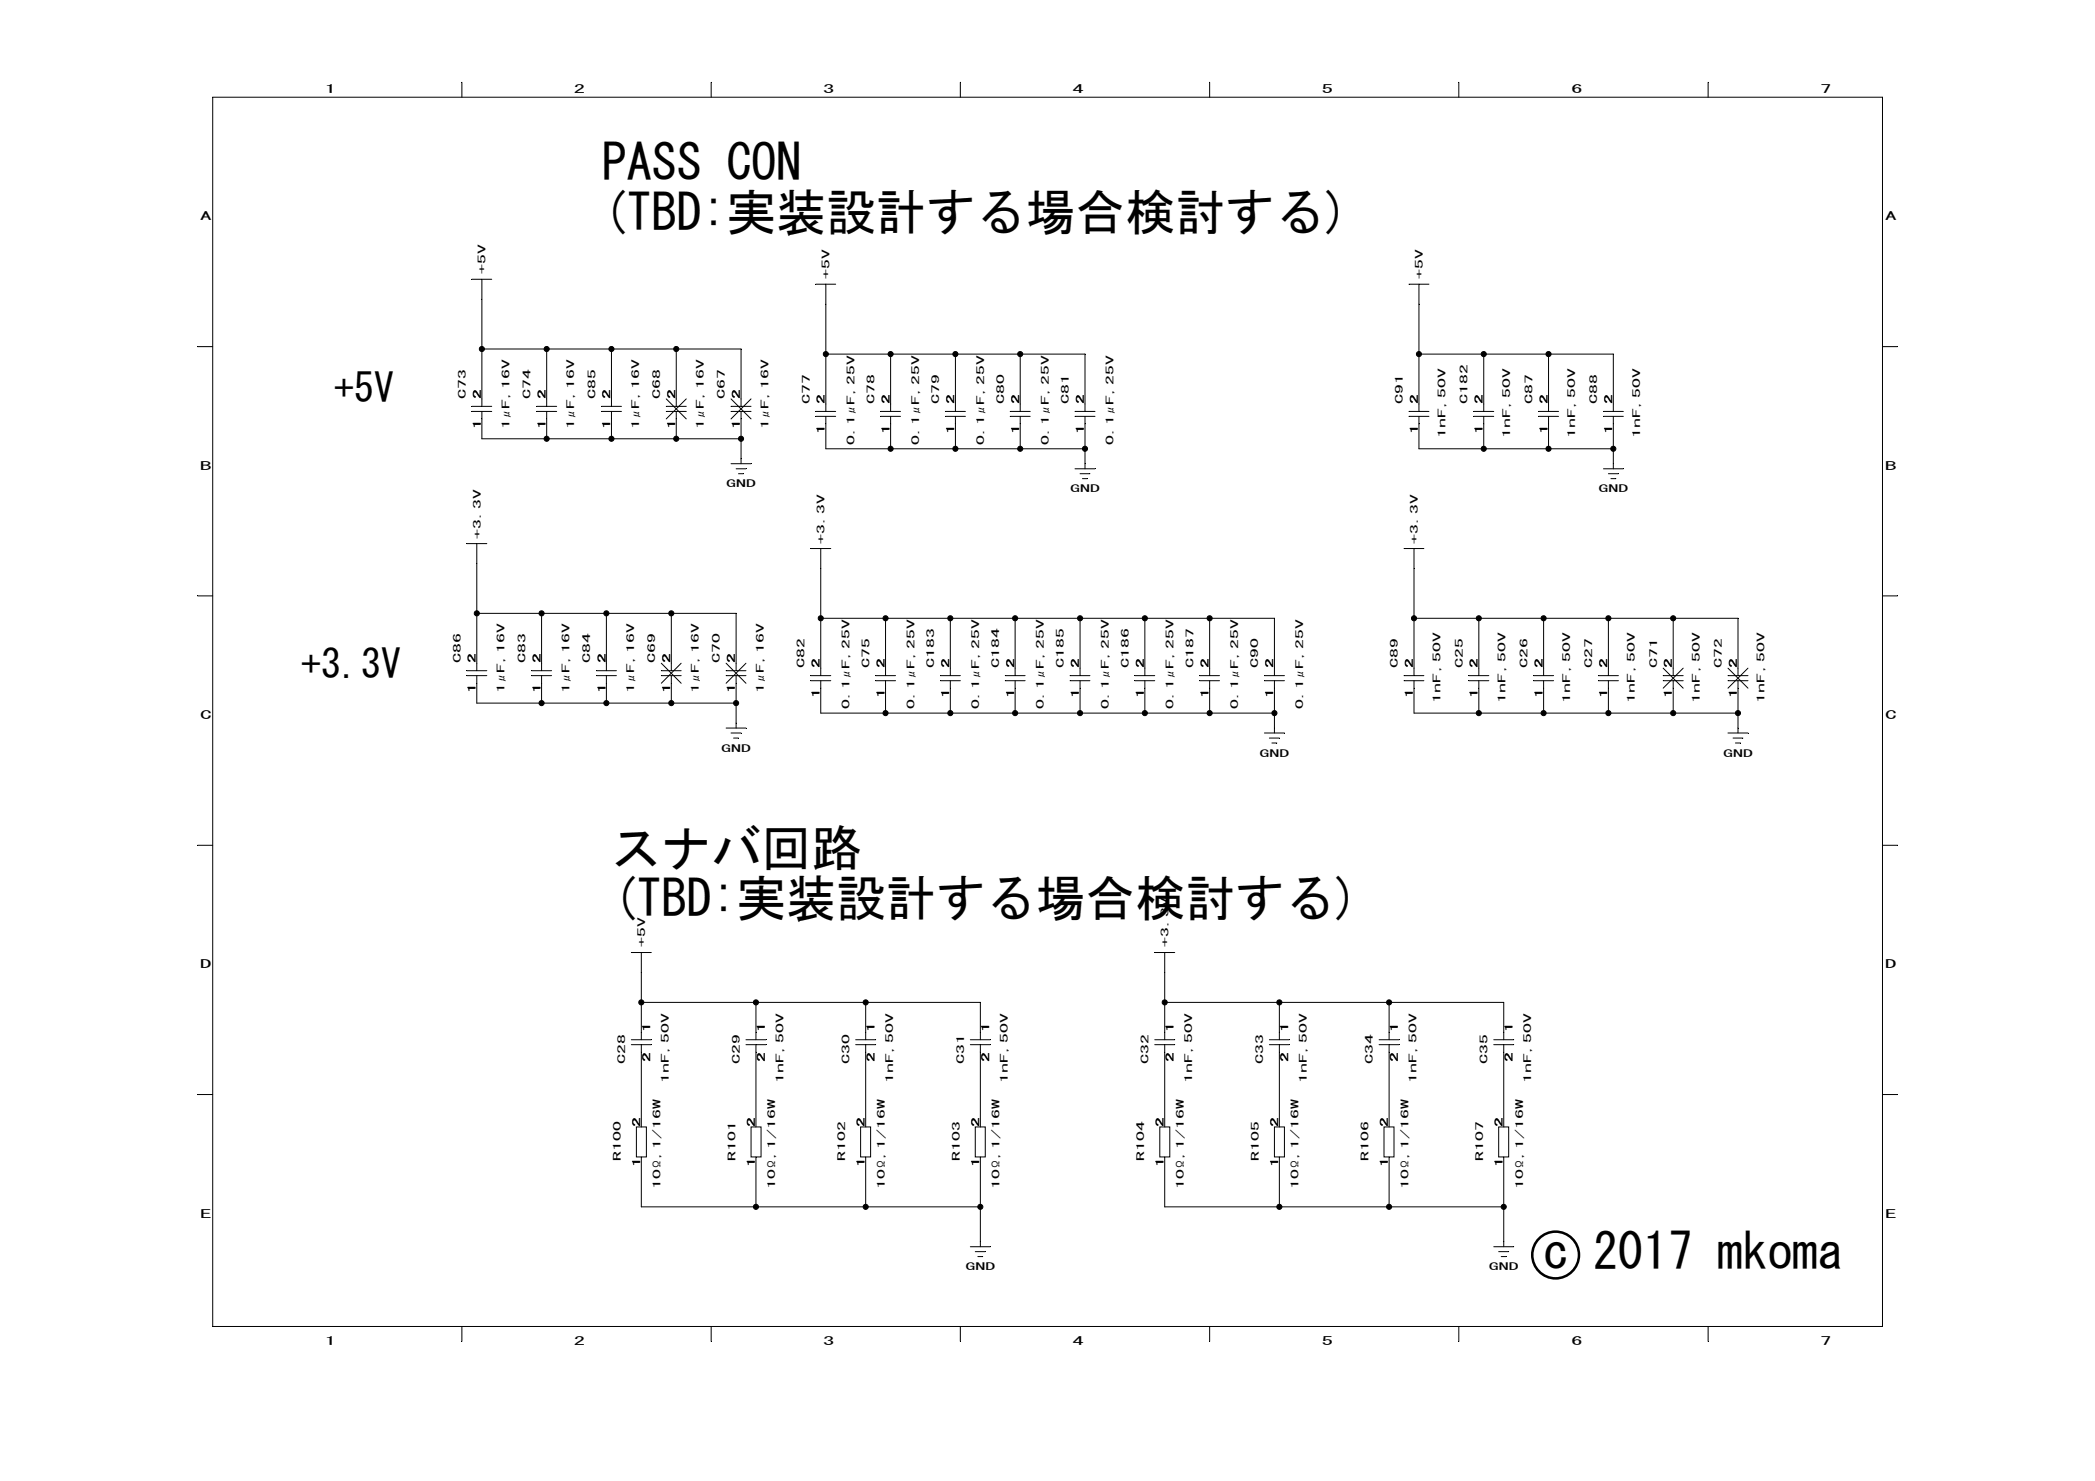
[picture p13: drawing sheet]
<svg xmlns="http://www.w3.org/2000/svg" width="297mm" height="210mm" viewBox="0 0 297 210" stroke-linecap="round" stroke-linejoin="round" font-family="sans-serif">
<defs><g id="words">
<g font-size="7.1">
<text x="85.3" y="25.5">PASS CON</text>
<text x="85.3" y="32.6">(TBD:実装設計する場合検討する)</text>
<text x="86.8" y="122.8">スナバ回路</text>
<text x="86.8" y="129.9">(TBD:実装設計する場合検討する)</text>
<text x="218.8" y="179.8">c 2017 mkoma</text>
</g>
<g font-size="5.7">
<text x="47.4" y="57">+5V</text>
<text x="42.7" y="96.1">+3.3V</text>
</g>
<g font-size="1.6">
<text x="46.1" y="13.2">1</text>
<text x="81.4" y="13.2">2</text>
<text x="116.7" y="13.2">3</text>
<text x="152.1" y="13.2">4</text>
<text x="187.4" y="13.2">5</text>
<text x="222.8" y="13.2">6</text>
<text x="258.1" y="13.2">7</text>
<text x="28.4" y="31.2">A</text>
<text x="267.3" y="31.2">A</text>
<text x="28.4" y="66.6">B</text>
<text x="267.3" y="66.6">B</text>
<text x="28.4" y="101.9">C</text>
<text x="267.3" y="101.9">C</text>
<text x="28.4" y="137.2">D</text>
<text x="267.3" y="137.2">D</text>
<text x="28.4" y="172.6">E</text>
<text x="267.3" y="172.6">E</text>
<text x="46.1" y="190.6">1</text>
<text x="81.4" y="190.6">2</text>
<text x="116.7" y="190.6">3</text>
<text x="152.1" y="190.6">4</text>
<text x="187.4" y="190.6">5</text>
<text x="222.8" y="190.6">6</text>
<text x="258.1" y="190.6">7</text>
</g>
<g font-size="1.4">
<text x="68.9" y="38.9" transform="rotate(-90 68.9 38.9)">+5V</text>
<text x="117.6" y="39.6" transform="rotate(-90 117.6 39.6)">+5V</text>
<text x="201.7" y="39.6" transform="rotate(-90 201.7 39.6)">+5V</text>
<text x="66" y="56.5" transform="rotate(-90 66 56.5)">C73</text>
<text x="68.2" y="56.5" transform="rotate(-90 68.2 56.5)">2</text>
<text x="75.2" y="56.5" transform="rotate(-90 75.2 56.5)">C74</text>
<text x="77.3" y="56.5" transform="rotate(-90 77.3 56.5)">2</text>
<text x="84.4" y="56.5" transform="rotate(-90 84.4 56.5)">C85</text>
<text x="86.5" y="56.5" transform="rotate(-90 86.5 56.5)">2</text>
<text x="93.6" y="56.5" transform="rotate(-90 93.6 56.5)">C68</text>
<text x="95.7" y="56.5" transform="rotate(-90 95.7 56.5)">2</text>
<text x="102.8" y="56.5" transform="rotate(-90 102.8 56.5)">C67</text>
<text x="104.9" y="56.5" transform="rotate(-90 104.9 56.5)">2</text>
<text x="114.8" y="57.3" transform="rotate(-90 114.8 57.3)">C77</text>
<text x="116.9" y="57.3" transform="rotate(-90 116.9 57.3)">2</text>
<text x="124" y="57.3" transform="rotate(-90 124 57.3)">C78</text>
<text x="126.1" y="57.3" transform="rotate(-90 126.1 57.3)">2</text>
<text x="133.2" y="57.3" transform="rotate(-90 133.2 57.3)">C79</text>
<text x="135.3" y="57.3" transform="rotate(-90 135.3 57.3)">2</text>
<text x="142.4" y="57.3" transform="rotate(-90 142.4 57.3)">C80</text>
<text x="144.5" y="57.3" transform="rotate(-90 144.5 57.3)">2</text>
<text x="151.6" y="57.3" transform="rotate(-90 151.6 57.3)">C81</text>
<text x="153.7" y="57.3" transform="rotate(-90 153.7 57.3)">2</text>
<text x="198.9" y="57.3" transform="rotate(-90 198.9 57.3)">C91</text>
<text x="201" y="57.3" transform="rotate(-90 201 57.3)">2</text>
<text x="208.1" y="57.3" transform="rotate(-90 208.1 57.3)">C182</text>
<text x="210.2" y="57.3" transform="rotate(-90 210.2 57.3)">2</text>
<text x="217.3" y="57.3" transform="rotate(-90 217.3 57.3)">C87</text>
<text x="219.4" y="57.3" transform="rotate(-90 219.4 57.3)">2</text>
<text x="226.5" y="57.3" transform="rotate(-90 226.5 57.3)">C88</text>
<text x="228.6" y="57.3" transform="rotate(-90 228.6 57.3)">2</text>
<text x="68.2" y="60.8" transform="rotate(-90 68.2 60.8)">1</text>
<text x="72.2" y="60.8" transform="rotate(-90 72.2 60.8)">1μF,16V</text>
<text x="77.3" y="60.8" transform="rotate(-90 77.3 60.8)">1</text>
<text x="81.4" y="60.8" transform="rotate(-90 81.4 60.8)">1μF,16V</text>
<text x="86.5" y="60.8" transform="rotate(-90 86.5 60.8)">1</text>
<text x="90.6" y="60.8" transform="rotate(-90 90.6 60.8)">1μF,16V</text>
<text x="95.7" y="60.8" transform="rotate(-90 95.7 60.8)">1</text>
<text x="99.8" y="60.8" transform="rotate(-90 99.8 60.8)">1μF,16V</text>
<text x="104.9" y="60.8" transform="rotate(-90 104.9 60.8)">1</text>
<text x="109" y="60.8" transform="rotate(-90 109 60.8)">1μF,16V</text>
<text x="116.9" y="61.5" transform="rotate(-90 116.9 61.5)">1</text>
<text x="121.2" y="63" transform="rotate(-90 121.2 63)">0.1μF,25V</text>
<text x="126.1" y="61.5" transform="rotate(-90 126.1 61.5)">1</text>
<text x="130.3" y="63" transform="rotate(-90 130.3 63)">0.1μF,25V</text>
<text x="135.3" y="61.5" transform="rotate(-90 135.3 61.5)">1</text>
<text x="139.5" y="63" transform="rotate(-90 139.5 63)">0.1μF,25V</text>
<text x="144.5" y="61.5" transform="rotate(-90 144.5 61.5)">1</text>
<text x="148.7" y="63" transform="rotate(-90 148.7 63)">0.1μF,25V</text>
<text x="153.7" y="61.5" transform="rotate(-90 153.7 61.5)">1</text>
<text x="157.9" y="63" transform="rotate(-90 157.9 63)">0.1μF,25V</text>
<text x="201" y="61.5" transform="rotate(-90 201 61.5)">1</text>
<text x="205" y="62.1" transform="rotate(-90 205 62.1)">1nF,50V</text>
<text x="210.2" y="61.5" transform="rotate(-90 210.2 61.5)">1</text>
<text x="214.1" y="62.1" transform="rotate(-90 214.1 62.1)">1nF,50V</text>
<text x="219.4" y="61.5" transform="rotate(-90 219.4 61.5)">1</text>
<text x="223.3" y="62.1" transform="rotate(-90 223.3 62.1)">1nF,50V</text>
<text x="228.6" y="61.5" transform="rotate(-90 228.6 61.5)">1</text>
<text x="232.5" y="62.1" transform="rotate(-90 232.5 62.1)">1nF,50V</text>
<text x="103" y="69.1">GND</text>
<text x="151.7" y="69.8">GND</text>
<text x="226.6" y="69.8">GND</text>
<text x="68.2" y="76.3" transform="rotate(-90 68.2 76.3)">+3.3V</text>
<text x="116.9" y="77" transform="rotate(-90 116.9 77)">+3.3V</text>
<text x="201" y="77" transform="rotate(-90 201 77)">+3.3V</text>
<text x="65.3" y="94" transform="rotate(-90 65.3 94)">C86</text>
<text x="67.4" y="94" transform="rotate(-90 67.4 94)">2</text>
<text x="74.5" y="94" transform="rotate(-90 74.5 94)">C83</text>
<text x="76.6" y="94" transform="rotate(-90 76.6 94)">2</text>
<text x="83.7" y="94" transform="rotate(-90 83.7 94)">C84</text>
<text x="85.8" y="94" transform="rotate(-90 85.8 94)">2</text>
<text x="92.9" y="94" transform="rotate(-90 92.9 94)">C69</text>
<text x="95" y="94" transform="rotate(-90 95 94)">2</text>
<text x="102.1" y="94" transform="rotate(-90 102.1 94)">C70</text>
<text x="104.2" y="94" transform="rotate(-90 104.2 94)">2</text>
<text x="114.1" y="94.7" transform="rotate(-90 114.1 94.7)">C82</text>
<text x="116.2" y="94.7" transform="rotate(-90 116.2 94.7)">2</text>
<text x="123.3" y="94.7" transform="rotate(-90 123.3 94.7)">C75</text>
<text x="125.4" y="94.7" transform="rotate(-90 125.4 94.7)">2</text>
<text x="132.5" y="94.7" transform="rotate(-90 132.5 94.7)">C183</text>
<text x="134.6" y="94.7" transform="rotate(-90 134.6 94.7)">2</text>
<text x="141.7" y="94.7" transform="rotate(-90 141.7 94.7)">C184</text>
<text x="143.8" y="94.7" transform="rotate(-90 143.8 94.7)">2</text>
<text x="150.9" y="94.7" transform="rotate(-90 150.9 94.7)">C185</text>
<text x="153" y="94.7" transform="rotate(-90 153 94.7)">2</text>
<text x="160" y="94.7" transform="rotate(-90 160 94.7)">C186</text>
<text x="162.2" y="94.7" transform="rotate(-90 162.2 94.7)">2</text>
<text x="169.2" y="94.7" transform="rotate(-90 169.2 94.7)">C187</text>
<text x="171.3" y="94.7" transform="rotate(-90 171.3 94.7)">2</text>
<text x="178.4" y="94.7" transform="rotate(-90 178.4 94.7)">C90</text>
<text x="180.5" y="94.7" transform="rotate(-90 180.5 94.7)">2</text>
<text x="198.2" y="94.7" transform="rotate(-90 198.2 94.7)">C89</text>
<text x="200.3" y="94.7" transform="rotate(-90 200.3 94.7)">2</text>
<text x="207.4" y="94.7" transform="rotate(-90 207.4 94.7)">C25</text>
<text x="209.5" y="94.7" transform="rotate(-90 209.5 94.7)">2</text>
<text x="216.6" y="94.7" transform="rotate(-90 216.6 94.7)">C26</text>
<text x="218.7" y="94.7" transform="rotate(-90 218.7 94.7)">2</text>
<text x="225.8" y="94.7" transform="rotate(-90 225.8 94.7)">C27</text>
<text x="227.9" y="94.7" transform="rotate(-90 227.9 94.7)">2</text>
<text x="234.9" y="94.7" transform="rotate(-90 234.9 94.7)">C71</text>
<text x="237.1" y="94.7" transform="rotate(-90 237.1 94.7)">2</text>
<text x="244.1" y="94.7" transform="rotate(-90 244.1 94.7)">C72</text>
<text x="246.2" y="94.7" transform="rotate(-90 246.2 94.7)">2</text>
<text x="67.4" y="98.2" transform="rotate(-90 67.4 98.2)">1</text>
<text x="71.5" y="98.3" transform="rotate(-90 71.5 98.3)">1μF,16V</text>
<text x="76.6" y="98.2" transform="rotate(-90 76.6 98.2)">1</text>
<text x="80.7" y="98.3" transform="rotate(-90 80.7 98.3)">1μF,16V</text>
<text x="85.8" y="98.2" transform="rotate(-90 85.8 98.2)">1</text>
<text x="89.9" y="98.3" transform="rotate(-90 89.9 98.3)">1μF,16V</text>
<text x="95" y="98.2" transform="rotate(-90 95 98.2)">1</text>
<text x="99.1" y="98.3" transform="rotate(-90 99.1 98.3)">1μF,16V</text>
<text x="104.2" y="98.2" transform="rotate(-90 104.2 98.2)">1</text>
<text x="108.3" y="98.3" transform="rotate(-90 108.3 98.3)">1μF,16V</text>
<text x="116.2" y="99" transform="rotate(-90 116.2 99)">1</text>
<text x="120.5" y="100.5" transform="rotate(-90 120.5 100.5)">0.1μF,25V</text>
<text x="125.4" y="99" transform="rotate(-90 125.4 99)">1</text>
<text x="129.6" y="100.5" transform="rotate(-90 129.6 100.5)">0.1μF,25V</text>
<text x="134.6" y="99" transform="rotate(-90 134.6 99)">1</text>
<text x="138.8" y="100.5" transform="rotate(-90 138.8 100.5)">0.1μF,25V</text>
<text x="143.8" y="99" transform="rotate(-90 143.8 99)">1</text>
<text x="148" y="100.5" transform="rotate(-90 148 100.5)">0.1μF,25V</text>
<text x="153" y="99" transform="rotate(-90 153 99)">1</text>
<text x="157.2" y="100.5" transform="rotate(-90 157.2 100.5)">0.1μF,25V</text>
<text x="162.2" y="99" transform="rotate(-90 162.2 99)">1</text>
<text x="166.4" y="100.5" transform="rotate(-90 166.4 100.5)">0.1μF,25V</text>
<text x="171.3" y="99" transform="rotate(-90 171.3 99)">1</text>
<text x="175.6" y="100.5" transform="rotate(-90 175.6 100.5)">0.1μF,25V</text>
<text x="180.5" y="99" transform="rotate(-90 180.5 99)">1</text>
<text x="184.8" y="100.5" transform="rotate(-90 184.8 100.5)">0.1μF,25V</text>
<text x="200.3" y="99" transform="rotate(-90 200.3 99)">1</text>
<text x="204.3" y="99.6" transform="rotate(-90 204.3 99.6)">1nF,50V</text>
<text x="209.5" y="99" transform="rotate(-90 209.5 99)">1</text>
<text x="213.4" y="99.6" transform="rotate(-90 213.4 99.6)">1nF,50V</text>
<text x="218.7" y="99" transform="rotate(-90 218.7 99)">1</text>
<text x="222.6" y="99.6" transform="rotate(-90 222.6 99.6)">1nF,50V</text>
<text x="227.9" y="99" transform="rotate(-90 227.9 99)">1</text>
<text x="231.8" y="99.6" transform="rotate(-90 231.8 99.6)">1nF,50V</text>
<text x="237.1" y="99" transform="rotate(-90 237.1 99)">1</text>
<text x="241" y="99.6" transform="rotate(-90 241 99.6)">1nF,50V</text>
<text x="246.2" y="99" transform="rotate(-90 246.2 99)">1</text>
<text x="250.2" y="99.6" transform="rotate(-90 250.2 99.6)">1nF,50V</text>
<text x="102.2" y="106.5">GND</text>
<text x="178.6" y="107.3">GND</text>
<text x="244.3" y="107.3">GND</text>
<text x="91.5" y="134.3" transform="rotate(-90 91.5 134.3)">+5V</text>
<text x="165.7" y="134.3" transform="rotate(-90 165.7 134.3)">+3.3V</text>
<text x="92.2" y="146.3" transform="rotate(-90 92.2 146.3)">1</text>
<text x="108.4" y="146.3" transform="rotate(-90 108.4 146.3)">1</text>
<text x="124" y="146.3" transform="rotate(-90 124 146.3)">1</text>
<text x="140.2" y="146.3" transform="rotate(-90 140.2 146.3)">1</text>
<text x="166.4" y="146.3" transform="rotate(-90 166.4 146.3)">1</text>
<text x="182.6" y="146.3" transform="rotate(-90 182.6 146.3)">1</text>
<text x="198.2" y="146.3" transform="rotate(-90 198.2 146.3)">1</text>
<text x="214.5" y="146.3" transform="rotate(-90 214.5 146.3)">1</text>
<text x="88.6" y="150.8" transform="rotate(-90 88.6 150.8)">C28</text>
<text x="92.2" y="150.5" transform="rotate(-90 92.2 150.5)">2</text>
<text x="94.8" y="153.6" transform="rotate(-90 94.8 153.6)">1nF,50V</text>
<text x="104.9" y="150.8" transform="rotate(-90 104.9 150.8)">C29</text>
<text x="108.4" y="150.5" transform="rotate(-90 108.4 150.5)">2</text>
<text x="111.1" y="153.6" transform="rotate(-90 111.1 153.6)">1nF,50V</text>
<text x="120.5" y="150.8" transform="rotate(-90 120.5 150.8)">C30</text>
<text x="124" y="150.5" transform="rotate(-90 124 150.5)">2</text>
<text x="126.6" y="153.6" transform="rotate(-90 126.6 153.6)">1nF,50V</text>
<text x="136.7" y="150.8" transform="rotate(-90 136.7 150.8)">C31</text>
<text x="140.2" y="150.5" transform="rotate(-90 140.2 150.5)">2</text>
<text x="142.9" y="153.6" transform="rotate(-90 142.9 153.6)">1nF,50V</text>
<text x="162.9" y="150.8" transform="rotate(-90 162.9 150.8)">C32</text>
<text x="166.4" y="150.5" transform="rotate(-90 166.4 150.5)">2</text>
<text x="169" y="153.6" transform="rotate(-90 169 153.6)">1nF,50V</text>
<text x="179.1" y="150.8" transform="rotate(-90 179.1 150.8)">C33</text>
<text x="182.6" y="150.5" transform="rotate(-90 182.6 150.5)">2</text>
<text x="185.3" y="153.6" transform="rotate(-90 185.3 153.6)">1nF,50V</text>
<text x="194.7" y="150.8" transform="rotate(-90 194.7 150.8)">C34</text>
<text x="198.2" y="150.5" transform="rotate(-90 198.2 150.5)">2</text>
<text x="200.8" y="153.6" transform="rotate(-90 200.8 153.6)">1nF,50V</text>
<text x="210.9" y="150.8" transform="rotate(-90 210.9 150.8)">C35</text>
<text x="214.5" y="150.5" transform="rotate(-90 214.5 150.5)">2</text>
<text x="217.1" y="153.6" transform="rotate(-90 217.1 153.6)">1nF,50V</text>
<text x="90.8" y="159.7" transform="rotate(-90 90.8 159.7)">2</text>
<text x="107" y="159.7" transform="rotate(-90 107 159.7)">2</text>
<text x="122.6" y="159.7" transform="rotate(-90 122.6 159.7)">2</text>
<text x="138.8" y="159.7" transform="rotate(-90 138.8 159.7)">2</text>
<text x="165" y="159.7" transform="rotate(-90 165 159.7)">2</text>
<text x="181.2" y="159.7" transform="rotate(-90 181.2 159.7)">2</text>
<text x="196.8" y="159.7" transform="rotate(-90 196.8 159.7)">2</text>
<text x="213" y="159.7" transform="rotate(-90 213 159.7)">2</text>
<text x="88" y="164.6" transform="rotate(-90 88 164.6)">R100</text>
<text x="90.8" y="165.4" transform="rotate(-90 90.8 165.4)">1</text>
<text x="104.3" y="164.6" transform="rotate(-90 104.3 164.6)">R101</text>
<text x="107" y="165.4" transform="rotate(-90 107 165.4)">1</text>
<text x="119.8" y="164.6" transform="rotate(-90 119.8 164.6)">R102</text>
<text x="122.6" y="165.4" transform="rotate(-90 122.6 165.4)">1</text>
<text x="136.1" y="164.6" transform="rotate(-90 136.1 164.6)">R103</text>
<text x="138.8" y="165.4" transform="rotate(-90 138.8 165.4)">1</text>
<text x="162.2" y="164.6" transform="rotate(-90 162.2 164.6)">R104</text>
<text x="165" y="165.4" transform="rotate(-90 165 165.4)">1</text>
<text x="178.5" y="164.6" transform="rotate(-90 178.5 164.6)">R105</text>
<text x="181.2" y="165.4" transform="rotate(-90 181.2 165.4)">1</text>
<text x="194" y="164.6" transform="rotate(-90 194 164.6)">R106</text>
<text x="196.8" y="165.4" transform="rotate(-90 196.8 165.4)">1</text>
<text x="210.3" y="164.6" transform="rotate(-90 210.3 164.6)">R107</text>
<text x="213" y="165.4" transform="rotate(-90 213 165.4)">1</text>
<text x="93.7" y="168.5" transform="rotate(-90 93.7 168.5)">10Ω,1/16W</text>
<text x="109.9" y="168.5" transform="rotate(-90 109.9 168.5)">10Ω,1/16W</text>
<text x="125.5" y="168.5" transform="rotate(-90 125.5 168.5)">10Ω,1/16W</text>
<text x="141.7" y="168.5" transform="rotate(-90 141.7 168.5)">10Ω,1/16W</text>
<text x="167.9" y="168.5" transform="rotate(-90 167.9 168.5)">10Ω,1/16W</text>
<text x="184.1" y="168.5" transform="rotate(-90 184.1 168.5)">10Ω,1/16W</text>
<text x="199.7" y="168.5" transform="rotate(-90 199.7 168.5)">10Ω,1/16W</text>
<text x="215.9" y="168.5" transform="rotate(-90 215.9 168.5)">10Ω,1/16W</text>
<text x="136.9" y="180">GND</text>
<text x="211.1" y="180">GND</text>
</g>
</g></defs>
<circle cx="220.6" cy="177.9" r="3.3" fill="none" stroke="#000" stroke-width=".36"/>
<g fill="none" stroke="#000" stroke-width=".14">
<path d="M30.2 13.8h236.7v174.2h-236.7zM65.5 11.7v2.1M100.8 11.7v2.1M136.2 11.7v2.1M171.5 11.7v2.1M206.8 11.7v2.1M242.2 11.7v2.1M66.9 39.6h2.8M68.3 39.6v18M28 49.1h2.2M66.9 57.6h2.8M66.9 58.3h2.8"/>
<path d="M68.3 49.5h36.8v8.1M68.3 58.3v3.9h36.8M76.1 57.6h2.8M76.1 58.3h2.8M77.5 49.5v8.1M77.5 58.3v3.9M85.3 57.6h2.8M85.3 58.3h2.8M86.7 49.5v8.1M86.7 58.3v3.9M94.5 57.6h2.8M94.5 58.3h2.8"/>
<path d="M94.5 56.5l2.8 2.9M95.9 49.5v8.1M95.9 58.3v3.9M97.3 56.5l-2.8 2.9M103.6 57.6h2.9M103.6 58.3h2.9M103.6 56.5l2.9 2.9M105.1 58.3v7.4M106.5 56.5l-2.9 2.9M115.7 58.3h2.8M115.7 59h2.8M115.7 40.3h2.8"/>
<path d="M117.1 50.2h36.7v8.1M117.1 59v4.6h36.7M117.1 40.3v18M124.9 58.3h2.8M124.9 59h2.8M126.3 50.2v8.1M126.3 59v4.6M134 58.3h2.9M134 59h2.9M135.5 50.2v8.1M135.5 59v4.6M143.2 58.3h2.9"/>
<path d="M143.2 59h2.9M144.6 50.2v8.1M144.6 59v4.6M152.4 58.3h2.9M152.4 59h2.9M153.8 59v7.4M199.8 58.3h2.8M199.8 59h2.8M199.8 40.3h2.8M201.2 50.2h27.5v8.1M201.2 59v4.6h27.5M201.2 40.3v18"/>
<path d="M209 58.3h2.8M209 59h2.8M210.4 50.2v8.1M210.4 59v4.6M218.1 58.3h2.9M218.1 59h2.9M219.6 50.2v8.1M219.6 59v4.6M227.3 58.3h2.9M227.3 59h2.9M228.7 59v7.4M266.9 49.1h2.1"/>
<path d="M66.2 77h2.8M67.6 77v18.1M103.6 65.7h2.9M104.4 66.4h1.4M104.7 67.1h.7M115 77.7h2.8M116.4 77.7v18.1M152.4 66.4h2.9M153.1 67.1h1.4M153.5 67.8h.7M199.1 77.7h2.8M200.5 77.7v18.1"/>
<path d="M227.3 66.4h2.9M228 67.1h1.5M228.4 67.8h.7M28 84.5h2.2M66.2 95.1h2.8M66.2 95.8h2.8M67.6 86.9h36.8v8.2M67.6 95.8v3.9h36.8M75.4 95.1h2.8M75.4 95.8h2.8M76.8 86.9v8.2M76.8 95.8v3.9"/>
<path d="M84.6 95.1h2.8M84.6 95.8h2.8M86 86.9v8.2M86 95.8v3.9M93.8 95.1h2.8M93.8 95.8h2.8M93.8 94l2.8 2.8M95.2 86.9v8.2M95.2 95.8v3.9M96.6 94l-2.8 2.8M103 95.1h2.8M103 95.8h2.8"/>
<path d="M103 94l2.8 2.8M104.4 95.8v7.4M105.8 94l-2.8 2.8M115 95.8h2.8M115 96.5h2.8M116.4 96.5v4.6h64.3M116.4 87.6h64.3v8.2M124.2 95.8h2.8M124.2 96.5h2.8M125.6 87.6v8.2M125.6 96.5v4.6M133.3 95.8h2.9"/>
<path d="M133.3 96.5h2.9M134.7 87.6v8.2M134.7 96.5v4.6M142.5 95.8h2.8M142.5 96.5h2.8M143.9 87.6v8.2M143.9 96.5v4.6M151.7 95.8h2.8M151.7 96.5h2.8M153.1 87.6v8.2M153.1 96.5v4.6M160.9 95.8h2.8"/>
<path d="M160.9 96.5h2.8M162.3 87.6v8.2M162.3 96.5v4.6M170.1 95.8h2.8M170.1 96.5h2.8M171.5 87.6v8.2M171.5 96.5v4.6M179.3 95.8h2.8M179.3 96.5h2.8M180.7 96.5v7.4M199.1 95.8h2.8M199.1 96.5h2.8"/>
<path d="M200.5 96.5v4.6h45.9M200.5 87.6h45.9v8.2M208.3 95.8h2.8M208.3 96.5h2.8M209.7 87.6v8.2M209.7 96.5v4.6M217.4 95.8h2.9M217.4 96.5h2.9M218.9 87.6v8.2M218.9 96.5v4.6M226.6 95.8h2.9M226.6 96.5h2.9"/>
<path d="M228 87.6v8.2M228 96.5v4.6M235.8 95.8h2.9M235.8 96.5h2.9M235.8 94.7l2.9 2.8M237.2 87.6v8.2M237.2 96.5v4.6M238.7 94.7l-2.9 2.8M245 95.8h2.8M245 96.5h2.8M245 94.7l2.8 2.8M246.4 96.5v7.4"/>
<path d="M247.8 94.7l-2.8 2.8M266.9 84.5h2.1M28 119.8h2.2M103 103.2h2.8M103.6 103.9h1.5M104 104.6h.7M179.3 103.9h2.8M180 104.6h1.4M180.3 105.3h.7M245 103.9h2.8M245.7 104.6h1.4M246.1 105.3h.7"/>
<path d="M266.9 119.8h2.1M89.5 135h2.8M90.9 135v12.4M163.7 135h2.9M165.1 135v12.4M28 155.1h2.2M89.5 148.1h2.8M89.5 147.4h2.8M90.2 159.7h1.4v4.3h-1.4zM90.9 148.1v11.6M90.9 142.1h48.1v5.3M105.8 148.1h2.8"/>
<path d="M105.8 147.4h2.8M106.5 159.7h1.4v4.3h-1.4zM107.2 142.1v5.3M107.2 148.1v11.6M121.3 148.1h2.9M121.3 147.4h2.9M122 159.7h1.4v4.3h-1.4zM122.7 142.1v5.3M122.7 148.1v11.6M137.6 148.1h2.8M137.6 147.4h2.8M138.3 159.7h1.4v4.3h-1.4z"/>
<path d="M139 148.1v11.6M163.7 148.1h2.9M163.7 147.4h2.9M164.4 159.7h1.5v4.3h-1.5zM165.1 148.1v11.6M165.1 142.1h48.1v5.3M180 148.1h2.8M180 147.4h2.8M180.7 159.7h1.4v4.3h-1.4zM181.4 142.1v5.3M181.4 148.1v11.6M195.5 148.1h2.9"/>
<path d="M195.5 147.4h2.9M196.2 159.7h1.5v4.3h-1.5zM197 142.1v5.3M197 148.1v11.6M211.8 148.1h2.8M211.8 147.4h2.8M212.5 159.7h1.4v4.3h-1.4zM213.2 148.1v11.6M266.9 155.1h2.1M90.9 164v7h48.1M107.2 164v7M122.7 164v7"/>
<path d="M137.6 176.7h2.8M138.3 177.4h1.4M138.6 178.1h.7M139 164v12.7M165.1 164v7h48.1M181.4 164v7M197 164v7M211.8 176.7h2.8M212.5 177.4h1.4M212.8 178.1h.7M213.2 164v12.7M65.5 188v2.1"/>
<path d="M100.8 188v2.1M136.2 188v2.1M171.5 188v2.1M206.8 188v2.1M242.2 188v2.1"/>
<circle cx="68.3" cy="49.5" r=".36"/>
<circle cx="77.5" cy="49.5" r=".36"/>
<circle cx="86.7" cy="49.5" r=".36"/>
<circle cx="95.9" cy="49.5" r=".36"/>
<circle cx="117.1" cy="50.2" r=".36"/>
<circle cx="126.3" cy="50.2" r=".36"/>
<circle cx="135.5" cy="50.2" r=".36"/>
<circle cx="144.6" cy="50.2" r=".36"/>
<circle cx="201.2" cy="50.2" r=".36"/>
<circle cx="210.4" cy="50.2" r=".36"/>
<circle cx="219.6" cy="50.2" r=".36"/>
<circle cx="77.5" cy="62.2" r=".36"/>
<circle cx="86.7" cy="62.2" r=".36"/>
<circle cx="95.9" cy="62.2" r=".36"/>
<circle cx="105.1" cy="62.2" r=".36"/>
<circle cx="126.3" cy="63.6" r=".36"/>
<circle cx="135.5" cy="63.6" r=".36"/>
<circle cx="144.6" cy="63.6" r=".36"/>
<circle cx="153.8" cy="63.6" r=".36"/>
<circle cx="210.4" cy="63.6" r=".36"/>
<circle cx="219.6" cy="63.6" r=".36"/>
<circle cx="228.7" cy="63.6" r=".36"/>
<circle cx="67.6" cy="86.9" r=".36"/>
<circle cx="76.8" cy="99.7" r=".36"/>
<circle cx="76.8" cy="86.9" r=".36"/>
<circle cx="86" cy="86.9" r=".36"/>
<circle cx="86" cy="99.7" r=".36"/>
<circle cx="95.2" cy="99.7" r=".36"/>
<circle cx="95.2" cy="86.9" r=".36"/>
<circle cx="104.4" cy="99.7" r=".36"/>
<circle cx="116.4" cy="87.6" r=".36"/>
<circle cx="125.6" cy="87.6" r=".36"/>
<circle cx="134.7" cy="87.6" r=".36"/>
<circle cx="143.9" cy="87.6" r=".36"/>
<circle cx="153.1" cy="87.6" r=".36"/>
<circle cx="162.3" cy="87.6" r=".36"/>
<circle cx="171.5" cy="87.6" r=".36"/>
<circle cx="200.5" cy="87.6" r=".36"/>
<circle cx="209.7" cy="87.6" r=".36"/>
<circle cx="218.9" cy="87.6" r=".36"/>
<circle cx="228" cy="87.6" r=".36"/>
<circle cx="237.2" cy="87.6" r=".36"/>
<circle cx="125.6" cy="101.1" r=".36"/>
<circle cx="134.7" cy="101.1" r=".36"/>
<circle cx="143.9" cy="101.1" r=".36"/>
<circle cx="153.1" cy="101.1" r=".36"/>
<circle cx="162.3" cy="101.1" r=".36"/>
<circle cx="171.5" cy="101.1" r=".36"/>
<circle cx="180.7" cy="101.1" r=".36"/>
<circle cx="209.7" cy="101.1" r=".36"/>
<circle cx="218.9" cy="101.1" r=".36"/>
<circle cx="228" cy="101.1" r=".36"/>
<circle cx="237.2" cy="101.1" r=".36"/>
<circle cx="246.4" cy="101.1" r=".36"/>
<circle cx="90.9" cy="142.1" r=".36"/>
<circle cx="107.2" cy="142.1" r=".36"/>
<circle cx="122.7" cy="142.1" r=".36"/>
<circle cx="165.1" cy="142.1" r=".36"/>
<circle cx="181.4" cy="142.1" r=".36"/>
<circle cx="197" cy="142.1" r=".36"/>
<circle cx="107.2" cy="171" r=".36"/>
<circle cx="122.7" cy="171" r=".36"/>
<circle cx="139" cy="171" r=".36"/>
<circle cx="181.4" cy="171" r=".36"/>
<circle cx="197" cy="171" r=".36"/>
<circle cx="213.2" cy="171" r=".36"/>
</g>
<g fill="#000">
<circle cx="68.3" cy="49.5" r=".36"/>
<circle cx="77.5" cy="49.5" r=".36"/>
<circle cx="86.7" cy="49.5" r=".36"/>
<circle cx="95.9" cy="49.5" r=".36"/>
<circle cx="117.1" cy="50.2" r=".36"/>
<circle cx="126.3" cy="50.2" r=".36"/>
<circle cx="135.5" cy="50.2" r=".36"/>
<circle cx="144.6" cy="50.2" r=".36"/>
<circle cx="201.2" cy="50.2" r=".36"/>
<circle cx="210.4" cy="50.2" r=".36"/>
<circle cx="219.6" cy="50.2" r=".36"/>
<circle cx="77.5" cy="62.2" r=".36"/>
<circle cx="86.7" cy="62.2" r=".36"/>
<circle cx="95.9" cy="62.2" r=".36"/>
<circle cx="105.1" cy="62.2" r=".36"/>
<circle cx="126.3" cy="63.6" r=".36"/>
<circle cx="135.5" cy="63.6" r=".36"/>
<circle cx="144.6" cy="63.6" r=".36"/>
<circle cx="153.8" cy="63.6" r=".36"/>
<circle cx="210.4" cy="63.6" r=".36"/>
<circle cx="219.6" cy="63.6" r=".36"/>
<circle cx="228.7" cy="63.6" r=".36"/>
<circle cx="67.6" cy="86.9" r=".36"/>
<circle cx="76.8" cy="99.7" r=".36"/>
<circle cx="76.8" cy="86.9" r=".36"/>
<circle cx="86" cy="86.9" r=".36"/>
<circle cx="86" cy="99.7" r=".36"/>
<circle cx="95.2" cy="99.7" r=".36"/>
<circle cx="95.2" cy="86.9" r=".36"/>
<circle cx="104.4" cy="99.7" r=".36"/>
<circle cx="116.4" cy="87.6" r=".36"/>
<circle cx="125.6" cy="87.6" r=".36"/>
<circle cx="134.7" cy="87.6" r=".36"/>
<circle cx="143.9" cy="87.6" r=".36"/>
<circle cx="153.1" cy="87.6" r=".36"/>
<circle cx="162.3" cy="87.6" r=".36"/>
<circle cx="171.5" cy="87.6" r=".36"/>
<circle cx="200.5" cy="87.6" r=".36"/>
<circle cx="209.7" cy="87.6" r=".36"/>
<circle cx="218.9" cy="87.6" r=".36"/>
<circle cx="228" cy="87.6" r=".36"/>
<circle cx="237.2" cy="87.6" r=".36"/>
<circle cx="125.6" cy="101.1" r=".36"/>
<circle cx="134.7" cy="101.1" r=".36"/>
<circle cx="143.9" cy="101.1" r=".36"/>
<circle cx="153.1" cy="101.1" r=".36"/>
<circle cx="162.3" cy="101.1" r=".36"/>
<circle cx="171.5" cy="101.1" r=".36"/>
<circle cx="180.7" cy="101.1" r=".36"/>
<circle cx="209.7" cy="101.1" r=".36"/>
<circle cx="218.9" cy="101.1" r=".36"/>
<circle cx="228" cy="101.1" r=".36"/>
<circle cx="237.2" cy="101.1" r=".36"/>
<circle cx="246.4" cy="101.1" r=".36"/>
<circle cx="90.9" cy="142.1" r=".36"/>
<circle cx="107.2" cy="142.1" r=".36"/>
<circle cx="122.7" cy="142.1" r=".36"/>
<circle cx="165.1" cy="142.1" r=".36"/>
<circle cx="181.4" cy="142.1" r=".36"/>
<circle cx="197" cy="142.1" r=".36"/>
<circle cx="107.2" cy="171" r=".36"/>
<circle cx="122.7" cy="171" r=".36"/>
<circle cx="139" cy="171" r=".36"/>
<circle cx="181.4" cy="171" r=".36"/>
<circle cx="197" cy="171" r=".36"/>
<circle cx="213.2" cy="171" r=".36"/>
</g>
<use href="#words"/>
</svg>
